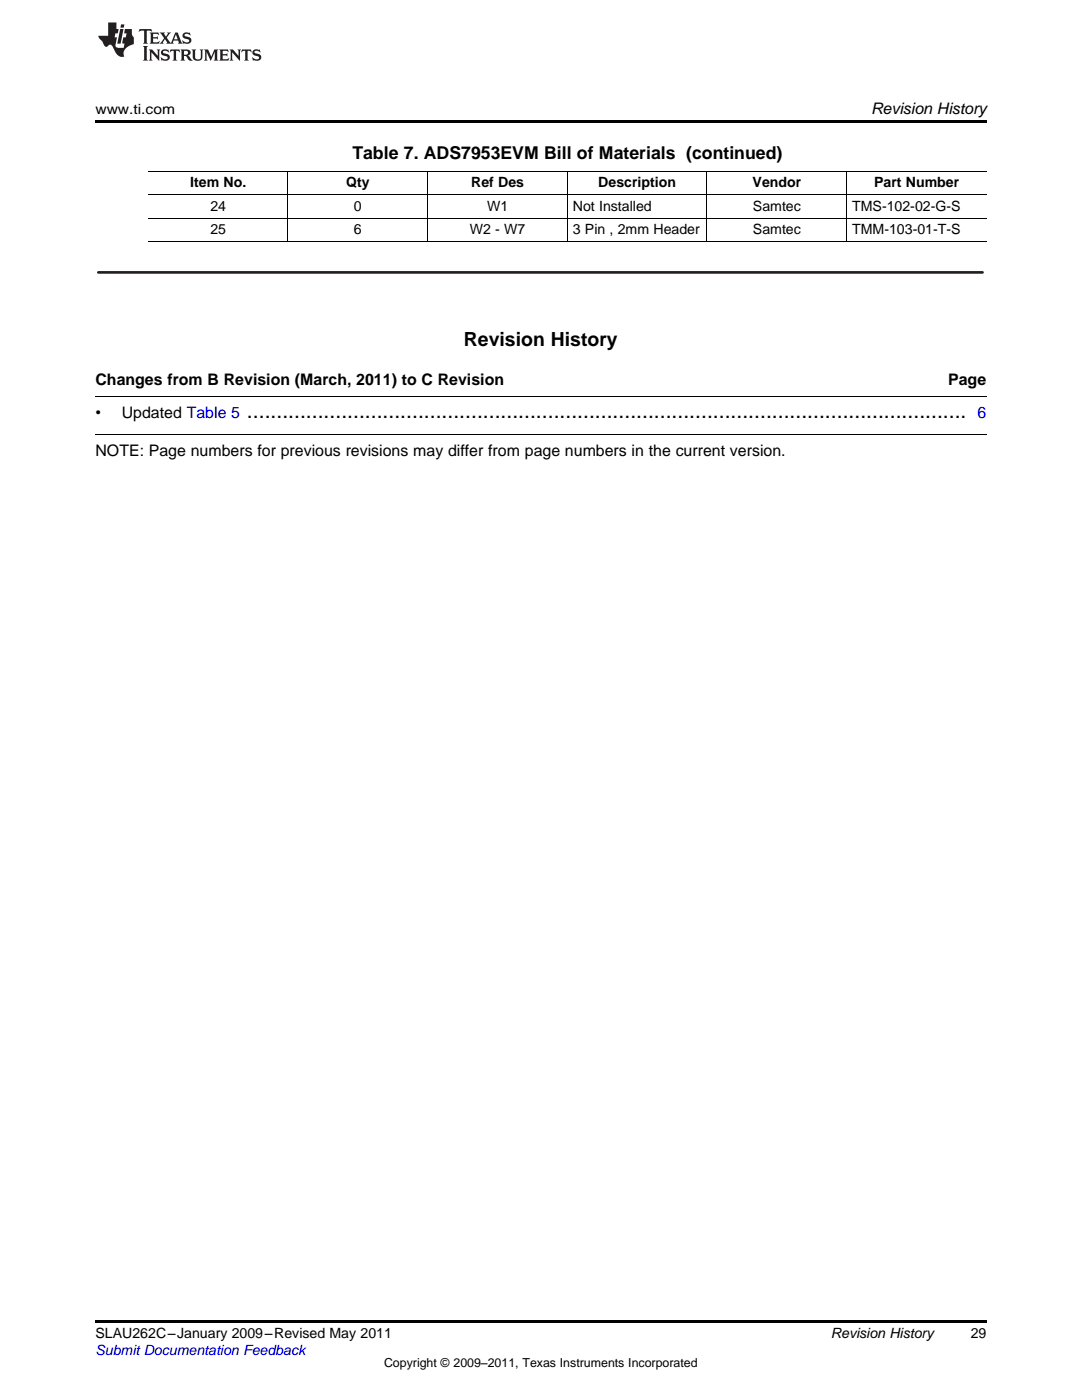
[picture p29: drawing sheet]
<svg xmlns="http://www.w3.org/2000/svg" width="216mm" height="279mm" viewBox="0 0 216 279" stroke-linecap="round" stroke-linejoin="round" font-family="sans-serif">
<defs><g id="words">
<text font-size="4.2" x="49.3" y="83.4">..........................................................................................................................</text>
<text font-size="3.9" x="92.6" y="69">Revision History</text>
<text font-size="3.5" x="70.3" y="31.8">Table 7. ADS7953EVM Bill of Materials (continued)</text>
<g font-size="3.2">
<text x="173.8" y="22.7">Revision History</text>
<text x="19" y="76.8">Changes from B Revision (March, 2011) to C Revision ................................................................................................. Page</text>
<text x="19" y="83.4">•</text>
<text x="24.3" y="83.4">Updated Table 5</text>
<text x="19" y="91.1">NOTE: Page numbers for previous revisions may differ from page numbers in the current version.</text>
</g>
<text font-size="3.2" fill="#00f" x="195" y="83.4">6</text>
<g font-size="2.8">
<text x="19" y="22.7">www.ti.com</text>
<text x="38" y="37.4">Item No.</text>
<text x="69.1" y="37.4">Qty</text>
<text x="94" y="37.4">Ref Des</text>
<text x="119.4" y="37.4">Description</text>
<text x="150.2" y="37.4">Vendor</text>
<text x="174.4" y="37.4">Part Number</text>
<text x="42" y="42">24</text>
<text x="42" y="46.7">25</text>
<text x="70.6" y="42">0</text>
<text x="70.6" y="46.7">6</text>
<text x="93.7" y="46.7">W2 - W7</text>
<text x="97.2" y="42">W1</text>
<text x="114.3" y="42">Not Installed</text>
<text x="114.3" y="46.7">3 Pin , 2mm Header</text>
<text x="150.2" y="42">Samtec</text>
<text x="150.2" y="46.7">Samtec</text>
<text x="170" y="42">TMS-102-02-G-S</text>
<text x="170" y="46.7">TMM-103-01-T-S</text>
<text x="19" y="267.1">SLAU262C–January 2009–Revised May 2011</text>
<text x="165.8" y="267.1">Revision History</text>
<text x="193.7" y="267">29</text>
</g>
<text font-size="2.8" fill="#00f" x="19" y="270.4">Submit Documentation Feedback</text>
<text font-size="2.5" x="76.6" y="272.7">Copyright © 2009–2011, Texas Instruments Incorporated</text>
</g></defs>
<g fill="#231f20">
<path d="M27.8 5.8l-.1 .6 .5-.3h.5l.1 .2v2.1l-.3 .3h1l-.2-.3v-2.1v-.2h.6l.4 .3-.1-.6zM29.9 6.5l.2 .4v1.5l-.2 .3h1.8l.1-.5a1.04 1.04 0 0 1-1.2 .1v-.6h.5l.4 .2v-.7l-.4 .2h-.5v-.6h.8l.3 .2-.1-.5zM31.9 6.5l.9 1.1-1 1.1h.9l-.2-.2 .4-.7 .5 .7-.2 .2h1.5l-.2-.2 .1-.4h.9l.2 .4-.2 .2h.9l-.2-.3-.7-1.9h-.5l-.9 2.1-.8-1.1 .8-1h-.8l.2 .3-.4 .5-.4-.6 .2-.2zM35.1 6.9l.4 .9h-.8zM36.6 6.6a.63 .63 0 0 0-.2 .7 .63 .63 0 0 0 .6 .4l.6 .2 .2 .2a.75 .75 0 0 1-.8 .4 .75 .75 0 0 1-.6-.5l.1 .7 .2-.1a1.11 1.11 0 0 0 1.5-.5 1.13 1.13 0 0 0-1.3-.9v-.3a1.04 1.04 0 0 1 1.1 .2l-.1-.6-.2 .1-.5-.1zM28.5 9.2l.3 .3v2.2l-.3 .4h1l-.2-.4v-2.2l.2-.3zM29.7 9.9l.2 .3v1.5l-.2 .4h.7l-.2-.4v-1.3l1.6 1.7v-1.9l.2-.3h-.7l.2 .3v.9l-1.1-1.2zM32.3 10a.62 .62 0 0 0-.2 .7 .62 .62 0 0 0 .6 .4l.6 .2 .2 .2a.76 .76 0 0 1-.8 .4 .76 .76 0 0 1-.6-.5l.1 .7 .2-.1a1.11 1.11 0 0 0 1.5-.6 1.13 1.13 0 0 0-1.3-.8v-.3a1.04 1.04 0 0 1 1.1 .1l-.1-.5-.2 .1-.5-.2zM34 9.9l-.1 .6a.61 .61 0 0 1 .7-.3l.1 1.5-.3 .4h1l-.3-.4 .1-1.5a.63 .63 0 0 1 .7 .3l-.1-.6zM36 9.9l.2 .3v1.5l-.2 .4h.9l-.2-.2v-.7l.6 .2a.76 .76 0 0 0 1.1 .6l-1-.9a.58 .58 0 0 0 .6-.6 .58 .58 0 0 0-.5-.6zM36.7 10.2l.1-.1a.45 .45 0 0 1 .6 .1 .45 .45 0 0 1 .1 .5l-.8 .2zM38.2 9.9l.2 .2a2.17 2.17 0 0 0 .4 1.9 .99 .99 0 0 0 1.6-.7v-1.1l.2-.3h-.7l.1 .2a1.92 1.92 0 0 1-.1 1.7 .6 .6 0 0 1-1-.5v-1.1l.2-.3zM40.7 9.9l.2 .3v1.5l-.2 .4h.7l-.2-.4v-1.4l.8 1.8 .9-1.8v1.4l-.2 .4h.9l-.3-.4v-1.5l.3-.3h-.8l-.6 1.4-.7-1.4zM43.7 9.9l.3 .3v1.5l-.3 .4h1.9l.1-.6a1.04 1.04 0 0 1-1.3 .2v-.6h.6l.4 .1v-.6l-.4 .2h-.6l.1-.6h.7l.4 .2-.1-.5zM45.8 9.9l.2 .3v1.5l-.2 .4h.8l-.3-.4v-1.3l1.6 1.7v-1.9l.2-.3h-.7l.2 .3v.9l-1.1-1.2zM48.3 9.9l-.1 .6a.61 .61 0 0 1 .7-.3v1.5l-.2 .4h.9l-.2-.4v-1.5a.63 .63 0 0 1 .8 .3l-.1-.6zM50.6 10a.62 .62 0 0 0-.2 .7 .62 .62 0 0 0 .6 .4l.6 .2 .1 .2a.76 .76 0 0 1-.7 .4 .76 .76 0 0 1-.6-.5l.1 .7 .1-.1a1.11 1.11 0 0 0 1.5-.6 1.13 1.13 0 0 0-1.2-.8l-.1-.3a1.04 1.04 0 0 1 1.2 .1l-.2-.5-.1 .1-.5-.2z"/>
<path d="M21.6 4.5v2.6h-2l.1 .4 .8 .9a.91 .91 0 0 0 .9 .9 .56 .56 0 0 1 .5-.4 .56 .56 0 0 1 .5 .3l.4 .8a1.53 1.53 0 0 0 2 1.3 1.54 1.54 0 0 1 1-2.1l.9-.4-.1-1.4a1.52 1.52 0 0 1-.3-1.6h-1.4l-.1 .9h.5l-.2 .8h-.5l-.2 .9v.2l.4 .1-.1 .9a1.93 1.93 0 0 1-1.6-.3l.2-1.8h-.4l.1-.8h.5l.2-.9h-.5v-1.3zM24 5.8l-.6 2.9h.7l.5-2.9zM24.2 4.9l-.2 .6h.7l.1-.6z"/>
</g>
<path d="M19.6 54.4h176.5" fill="none" stroke="#231f20" stroke-width=".53"/>
<path d="M19 24h177.8v.6h-177.8zM19 263.5h177.8v.6h-177.8z" fill="#000"/>
<path d="M29.6 38.9h167.2M29.6 34.2h167.2M57.4 34.3v13.9M85.3 34.3v13.9M113.2 34.3v13.9M141.1 34.3v13.9M168.9 34.3v13.9M29.6 48.2h167.2M29.6 43.5h167.2M19 79.2h177.8M19 86.8h177.8" fill="none" stroke="#000" stroke-width=".2"/>
<use href="#words"/>
</svg>
